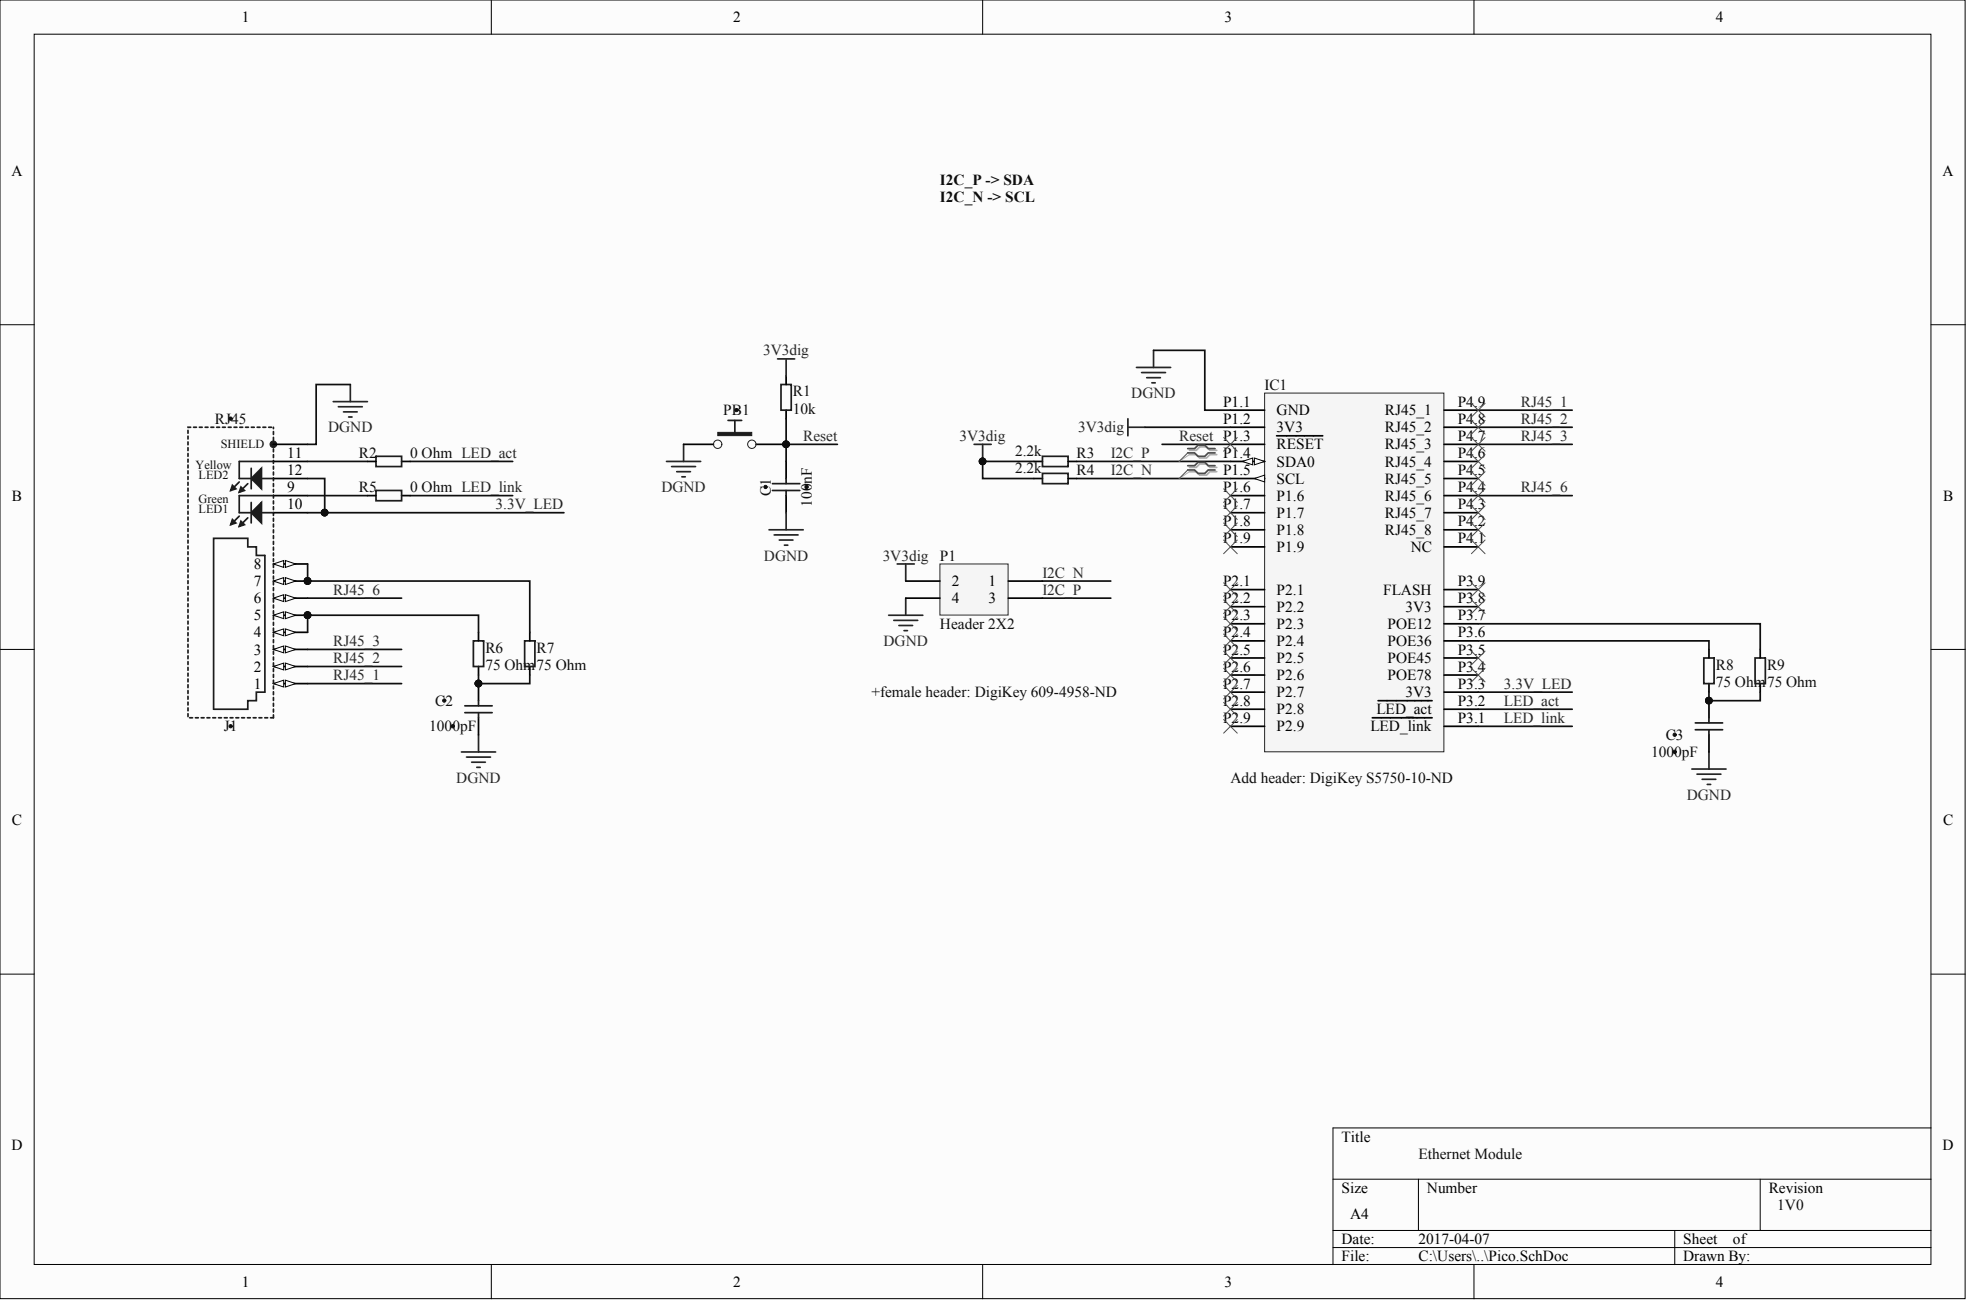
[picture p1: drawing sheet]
<svg xmlns="http://www.w3.org/2000/svg" width="487mm" height="321mm" viewBox="0 0 487 321" stroke-linecap="round" stroke-linejoin="round" font-family="sans-serif">
<defs><g id="words">
<g font-size="3.8">
<text x="59.7" y="5.5">1</text>
<text x="181" y="5.5">2</text>
<text x="302.4" y="5.5">3</text>
<text x="423.7" y="5.5">4</text>
<text x="2.8" y="43.4">A</text>
<text x="479.7" y="43.4">A</text>
<text x="302" y="100.4">P1.1</text>
<text x="360" y="100.4">P4.9</text>
<text x="302" y="104.6">P1.2</text>
<text x="315.2" y="102.5">GND</text>
<text x="315.2" y="106.7">3V3</text>
<text x="342" y="106.7">RJ45_2</text>
<text x="342" y="102.5">RJ45_1</text>
<text x="360" y="104.6">P4.8</text>
<text x="70.9" y="113">11</text>
<text x="302" y="113">P1.4</text>
<text x="315.2" y="110.9">RESET</text>
<text x="342" y="110.9">RJ45_3</text>
<text x="360" y="113">P4.6</text>
<text x="360" y="108.8">P4.7</text>
<text x="70.9" y="117.2">12</text>
<text x="302" y="117.2">P1.5</text>
<text x="315.2" y="115.1">SDA0</text>
<text x="315.2" y="119.3">SCL</text>
<text x="342" y="119.3">RJ45_5</text>
<text x="342" y="115.1">RJ45_4</text>
<text x="360" y="117.2">P4.5</text>
<text x="3" y="123.6">B</text>
<text x="70.9" y="121.5">9</text>
<text x="70.9" y="125.7">10</text>
<text x="302" y="121.5">P1.6</text>
<text x="302" y="125.7">P1.7</text>
<text x="315.2" y="123.6">P1.6</text>
<text x="342" y="123.6">RJ45_6</text>
<text x="360" y="125.7">P4.3</text>
<text x="360" y="121.5">P4.4</text>
<text x="479.8" y="123.6">B</text>
<text x="302" y="129.9">P1.8</text>
<text x="315.2" y="127.8">P1.7</text>
<text x="315.2" y="132">P1.8</text>
<text x="342" y="132">RJ45_8</text>
<text x="342" y="127.8">RJ45_7</text>
<text x="360" y="129.9">P4.2</text>
<text x="302" y="134.1">P1.9</text>
<text x="315.2" y="136.2">P1.9</text>
<text x="348.3" y="136.2">NC</text>
<text x="360" y="134.1">P4.1</text>
<text x="62.7" y="140.4">8</text>
<text x="62.7" y="148.9">6</text>
<text x="62.7" y="144.6">7</text>
<text x="235" y="144.6">2</text>
<text x="235" y="148.9">4</text>
<text x="244.1" y="144.6">1</text>
<text x="244.1" y="148.9">3</text>
<text x="302" y="144.6">P2.1</text>
<text x="302" y="148.9">P2.2</text>
<text x="315.2" y="146.8">P2.1</text>
<text x="341.6" y="146.8">FLASH</text>
<text x="360" y="148.9">P3.8</text>
<text x="360" y="144.6">P3.9</text>
<text x="62.7" y="153.1">5</text>
<text x="302" y="153.1">P2.3</text>
<text x="315.2" y="151">P2.2</text>
<text x="315.2" y="155.2">P2.3</text>
<text x="342.6" y="155.2">POE12</text>
<text x="347" y="151">3V3</text>
<text x="360" y="153.1">P3.7</text>
<text x="62.7" y="161.5">3</text>
<text x="62.7" y="157.3">4</text>
<text x="302" y="157.3">P2.4</text>
<text x="302" y="161.5">P2.5</text>
<text x="315.2" y="159.4">P2.4</text>
<text x="342.6" y="159.4">POE36</text>
<text x="360" y="161.5">P3.5</text>
<text x="360" y="157.3">P3.6</text>
<text x="62.7" y="165.7">2</text>
<text x="302" y="165.7">P2.6</text>
<text x="315.2" y="163.6">P2.5</text>
<text x="315.2" y="167.8">P2.6</text>
<text x="342.6" y="167.8">POE78</text>
<text x="342.6" y="163.6">POE45</text>
<text x="360" y="165.7">P3.4</text>
<text x="62.7" y="169.9">1</text>
<text x="302" y="169.9">P2.7</text>
<text x="315.2" y="172.1">P2.7</text>
<text x="347" y="172.1">3V3</text>
<text x="360" y="169.9">P3.3</text>
<text x="302" y="174.2">P2.8</text>
<text x="302" y="178.4">P2.9</text>
<text x="315.2" y="176.3">P2.8</text>
<text x="339.9" y="176.3">LED_act</text>
<text x="360" y="178.4">P3.1</text>
<text x="360" y="174.2">P3.2</text>
<text x="315.2" y="180.5">P2.9</text>
<text x="338.4" y="180.5">LED_link</text>
<text x="3" y="203.7">C</text>
<text x="479.8" y="203.7">C</text>
<text x="331.3" y="281.7">Title</text>
<text x="2.8" y="283.8">D</text>
<text x="479.7" y="283.8">D</text>
<text x="331.3" y="294.3">Size</text>
<text x="352.4" y="294.3">Number</text>
<text x="436.8" y="294.3">Revision</text>
<text x="333.4" y="300.7">A4</text>
<text x="331.3" y="307">Date:</text>
<text x="331.3" y="311.2">File:</text>
<text x="350.2" y="307">2017-04-07</text>
<text x="350.2" y="311.2">C:\Users\..\Pico.SchDoc</text>
<text x="415.7" y="307">Sheet</text>
<text x="415.7" y="311.2">Drawn By:</text>
<text x="427.9" y="307">of</text>
<text x="59.7" y="317.5">1</text>
<text x="181" y="317.5">2</text>
<text x="302.4" y="317.5">3</text>
<text x="423.7" y="317.5">4</text>
</g>
<g font-size="3.8" fill="#0e0e0e">
<text x="232.1" y="45.5">I2C_P -&gt; SDA</text>
<text x="232.1" y="49.8">I2C_N -&gt; SCL</text>
<text x="195.8" y="97.8">R1</text>
<text x="312.3" y="96.2">IC1</text>
<text x="53" y="104.6">RJ45</text>
<text x="178.6" y="102.5">PB1</text>
<text x="195.8" y="102.1">10k</text>
<text x="88.6" y="113">R2</text>
<text x="101.3" y="113">0 Ohm LED_act</text>
<text x="250.7" y="112.6">2.2k</text>
<text x="265.9" y="113">R3</text>
<text x="250.7" y="116.8">2.2k</text>
<text x="265.9" y="117.2">R4</text>
<text x="88.6" y="121.5">R5</text>
<text x="101.3" y="121.5">0 Ohm LED_link</text>
<text x="190.3" y="122.4" transform="rotate(-90 190.3 122.4)">C1</text>
<text x="200.4" y="125" transform="rotate(-90 200.4 125)">100nF</text>
<text x="232.1" y="138.3">P1</text>
<text x="232.1" y="155.2">Header 2X2</text>
<text x="119.8" y="161.1">R6</text>
<text x="132.5" y="161.1">R7</text>
<text x="119.8" y="165.3">75 Ohm75 Ohm</text>
<text x="423.7" y="165.3">R8</text>
<text x="436.3" y="165.3">R9</text>
<text x="215.2" y="172.1">+female header: DigiKey 609-4958-ND</text>
<text x="423.7" y="169.5">75 Ohm75 Ohm</text>
<text x="107.5" y="174.2">C2</text>
<text x="55.3" y="180.5">J1</text>
<text x="106" y="180.5">1000pF</text>
<text x="411.3" y="182.6">C3</text>
<text x="407.7" y="186.8">1000pF</text>
<text x="303.8" y="193.1">Add header: DigiKey S5750-10-ND</text>
<text x="350.2" y="285.9">Ethernet Module</text>
<text x="438.9" y="298.6">1V0</text>
</g>
<g font-size="3.8" fill="#262626">
<text x="188.4" y="87.7">3V3dig</text>
<text x="279.4" y="98.3">DGND</text>
<text x="375.6" y="100.4">RJ45_1</text>
<text x="81" y="106.7">DGND</text>
<text x="266.2" y="106.7">3V3dig</text>
<text x="375.6" y="104.6">RJ45_2</text>
<text x="198.3" y="108.8">Reset</text>
<text x="236.9" y="108.8">3V3dig</text>
<text x="274.3" y="113">I2C_P</text>
<text x="291.2" y="108.8">Reset P1.3</text>
<text x="375.6" y="108.8">RJ45_3</text>
<text x="274.3" y="117.2">I2C_N</text>
<text x="122.4" y="125.7">3.3V_LED</text>
<text x="163.3" y="121.5">DGND</text>
<text x="375.6" y="121.5">RJ45_6</text>
<text x="188.6" y="138.3">DGND</text>
<text x="218" y="138.3">3V3dig</text>
<text x="257.4" y="142.5">I2C_N</text>
<text x="82.3" y="146.8">RJ45_6</text>
<text x="257.4" y="146.8">I2C_P</text>
<text x="82.3" y="159.4">RJ45_3</text>
<text x="218.2" y="159.4">DGND</text>
<text x="82.3" y="167.8">RJ45_1</text>
<text x="82.3" y="163.6">RJ45_2</text>
<text x="371.3" y="169.9">3.3V_LED</text>
<text x="371.3" y="174.2">LED_act</text>
<text x="371.3" y="178.4">LED_link</text>
<text x="112.7" y="193.1">DGND</text>
<text x="416.5" y="197.4">DGND</text>
</g>
<g font-size="3" fill="#0e0e0e">
<text x="54.5" y="110.7">SHIELD</text>
<text x="48.3" y="115.7">Yellow</text>
<text x="49" y="118.2">LED2</text>
<text x="49" y="124.2">Green</text>
<text x="49" y="126.7">LED1</text>
</g>
</g></defs>
<g fill="#fcfcfc" stroke="#000" stroke-width=".25">
<path d="M0 0h485.2v320.4h-485.2z"/>
<path d="M8.4 8.4h468.4v303.6h-468.4z"/>
</g>
<g fill="none" stroke="#000" stroke-width=".25">
<path d="M121.3 0v8.4M242.6 0v8.4M364 0v8.4M0 80.1h8.4M476.8 80.1h8.5M0 160.2h8.4M476.8 160.2h8.5M0 240.4h8.4M476.8 240.4h8.5M476.8 278.3h-147.7v33.8M329.1 291h147.7M350.2 291v12.6"/>
<path d="M434.6 291v12.6M121.3 312.1v8.4M242.6 312.1v8.4M329.1 303.6h147.7M329.1 307.8h147.7M364 312.1v8.4M413.5 303.6v8.5"/>
</g>
<path d="M312.3 97h44.2v88.5h-44.2z" fill="#f5f5f5" stroke="#262626" stroke-width=".25"/>
<path d="M303.8 101.2h8.5M303.8 105.4h8.5M303.8 109.6h8.5M303.8 113.9h8.5M315.2 107.5h11.4" fill="none" stroke="#000" stroke-width=".42"/>
<g fill="#fcfcfc" stroke="#000" stroke-width=".25">
<path d="M309.7 113l2.6 .9-2.6 .8z"/>
<path d="M306.8 113.9l2.5-.9v1.7z"/>
</g>
<path d="M303.8 118.1h8.5" fill="none" stroke="#000" stroke-width=".42"/>
<path d="M309.7 118.1l2.6-.9v1.7z" fill="#fcfcfc" stroke="#000" stroke-width=".25"/>
<g fill="none" stroke="#000" stroke-width=".42">
<path d="M356.6 118.1h8.4M356.6 113.9h8.4M356.6 109.6h8.4M356.6 105.4h8.4M356.6 101.2h8.4M303.8 122.3h8.5M303.8 126.5h8.5M303.8 130.7h8.5M303.8 134.9h8.5M356.6 122.3h8.4M356.6 126.5h8.4M356.6 130.7h8.4"/>
<path d="M356.6 134.9h8.4M303.8 145.5h8.5M303.8 149.7h8.5M303.8 153.9h8.5M303.8 158.1h8.5M356.6 145.5h8.4M356.6 149.7h8.4M356.6 153.9h8.4M356.6 158.1h8.4M67.5 168.7h8.5M303.8 162.4h8.5M303.8 166.6h8.5"/>
<path d="M303.8 170.8h8.5M303.8 175h8.5M303.8 179.2h8.5M338.9 177.1h14.7M340.3 172.9h13.3M356.6 162.4h8.4M356.6 166.6h8.4M356.6 170.8h8.4M356.6 175h8.4M356.6 179.2h8.4"/>
</g>
<path d="M284.8 86.5h12.7v14.7h6.3M265.9 113.9h37.9M265.9 118.1h37.9M282.7 105.4h21.1M365 101.2h23.2M365 105.4h23.2M365 109.6h23.2M365 122.3h23.2M365 175h23.2M365 179.2h23.2" fill="none" stroke="#0e0e0e" stroke-width=".42"/>
<path d="M280.6 90.7h8.5M281.9 91.9h5.9M283.2 93.2h3.3M284.4 94.5h.9M284.8 86.5v4.2M278.5 103.3v4.2M278.5 105.4h4.2" fill="none" stroke="#262626" stroke-width=".42"/>
<g fill="#fcfcfc" stroke="#000" stroke-width=".25">
<path d="M67.5 168.7l2.5-.9v1.7z"/>
<path d="M70.5 167.8l2.5 .9-2.5 .8z"/>
</g>
<path d="M67.5 164.5h8.5" fill="none" stroke="#000" stroke-width=".42"/>
<g fill="#fcfcfc" stroke="#000" stroke-width=".25">
<path d="M67.5 164.5l2.5-.9v1.7z"/>
<path d="M70.5 163.6l2.5 .9-2.5 .8z"/>
</g>
<path d="M67.5 160.2h8.5" fill="none" stroke="#000" stroke-width=".42"/>
<g fill="#fcfcfc" stroke="#000" stroke-width=".25">
<path d="M67.5 160.2l2.5-.8v1.7z"/>
<path d="M70.5 159.4l2.5 .8-2.5 .9z"/>
</g>
<path d="M67.5 156h8.5" fill="none" stroke="#000" stroke-width=".42"/>
<g fill="#fcfcfc" stroke="#000" stroke-width=".25">
<path d="M67.5 156l2.5-.8v1.7z"/>
<path d="M70.5 155.2l2.5 .8-2.5 .9z"/>
</g>
<path d="M67.5 151.8h8.5" fill="none" stroke="#000" stroke-width=".42"/>
<g fill="#fcfcfc" stroke="#000" stroke-width=".25">
<path d="M67.5 151.8l2.5-.8v1.7z"/>
<path d="M70.5 151l2.5 .8-2.5 .9z"/>
</g>
<circle cx="75.9" cy="151.8" r=".82" fill="#0e0e0e" stroke="#0e0e0e" stroke-width=".25"/>
<path d="M67.5 147.6h8.5" fill="none" stroke="#000" stroke-width=".42"/>
<g fill="#fcfcfc" stroke="#000" stroke-width=".25">
<path d="M67.5 147.6l2.5-.8v1.6z"/>
<path d="M70.5 146.8l2.5 .8-2.5 .8z"/>
</g>
<path d="M67.5 143.4h8.5" fill="none" stroke="#000" stroke-width=".42"/>
<g fill="#fcfcfc" stroke="#000" stroke-width=".25">
<path d="M67.5 143.4l2.5-.9v1.7z"/>
<path d="M70.5 142.5l2.5 .9-2.5 .8z"/>
</g>
<circle cx="75.9" cy="143.4" r=".82" fill="#0e0e0e" stroke="#0e0e0e" stroke-width=".25"/>
<path d="M67.5 139.2h8.5" fill="none" stroke="#000" stroke-width=".42"/>
<g fill="#fcfcfc" stroke="#000" stroke-width=".25">
<path d="M67.5 139.2l2.5-.9v1.7z"/>
<path d="M70.5 138.3l2.5 .9-2.5 .8z"/>
</g>
<g fill="none" stroke="#1c1c1c" stroke-width=".42">
<path d="M192.8 94.9h2.6v6.3h-2.6zM59.1 118.9l-2.1 2.1M61.2 119.3l-2.1 2.2M62 115.5v5.1M67.5 113.9h-8.4v4.2h8.4M179.8 103.7h3.3M181.5 103.7v3.4M190.7 119.3h6.8M194.1 118.1v1.2M257.4 112.6h6.3v2.5h-6.3zM257.4 116.8h6.3v2.5h-6.3zM52.7 132.8h8.5v2.1h2.1v2.2h2.1v33.7h-2.1v2.1h-2.1v2.1h-8.5z"/>
<path d="M59.1 127.4l-2.1 2.1M61.2 127.8l-2.1 2.1M62 124v5M67.5 122.3h-8.4v4.2h8.4M190.7 121h6.8M194.1 121v1.3M116.9 158.1h2.5v6.4h-2.5zM129.5 158.1h2.6v6.4h-2.6zM114.8 174.2h6.7M114.8 175.9h6.7M118.2 172.9v1.3M118.2 175.9v1.2"/>
<path d="M418.6 178.4h6.8M420.7 162.4h2.6v6.3h-2.6zM422 177.1v1.3M433.4 162.4h2.5v6.3h-2.5zM418.6 180.1h6.8M422 180.1v1.2"/>
</g>
<path d="M67.5 177.1h-21.1v-71.7h21.1M67.5 177.1v-71.7" fill="none" stroke="#1c1c1c" stroke-width=".42" stroke-dasharray=".7 .7"/>
<g fill="#1c1c1c" stroke="#1c1c1c" stroke-width=".25">
<path d="M177.2 106.7h8.4v.8h-8.4z"/>
<circle cx="67.5" cy="109.6" r=".82"/>
</g>
<g fill="none" stroke="#000" stroke-width=".42">
<path d="M194.1 92.8v2.1M67.5 109.6h8.5M67.5 113.9h8.5M67.5 118.1h8.5M168.8 109.6h7.4M186.7 109.6h7.4M194.1 101.2v2.1M194.1 113.9v4.2M255.3 113.9h2.1M255.3 118.1h2.1M263.7 113.9h2.2M263.7 118.1h2.2"/>
<path d="M67.5 122.3h8.5M67.5 126.5h8.5M194.1 122.3v4.2M118.2 156v2.1M130.8 156v2.1M118.2 164.5v2.1M118.2 168.7v4.2M118.2 177.1v4.2M130.8 164.5v2.1M422 160.2v2.2M422 168.7v2.1M422 172.9v4.2"/>
<path d="M434.6 160.2v2.2M434.6 168.7v2.1M422 181.3v4.2"/>
</g>
<g fill="#1c1c1c" stroke="#1c1c1c" stroke-width=".42">
<path d="M57.4 128.2l.8 .8-1.2 .5z"/>
<path d="M59.5 128.6l.8 .9-1.2 .4z"/>
<path d="M62 126.5l2.6-2.5v5z"/>
<path d="M57.4 119.8l.8 .8-1.2 .4z"/>
<path d="M59.5 120.2l.8 .8-1.2 .5z"/>
<path d="M62 118.1l2.6-2.6v5.1z"/>
</g>
<g fill="#0e0e0e" stroke="#0e0e0e" stroke-width=".25">
<circle cx="56.9" cy="179.2" r=".4"/>
<circle cx="56.9" cy="103.3" r=".4"/>
<circle cx="75.9" cy="151.8" r=".82"/>
<circle cx="75.9" cy="143.4" r=".82"/>
<circle cx="242.6" cy="113.8" r=".82"/>
<circle cx="194.1" cy="109.6" r=".82"/>
<circle cx="80.2" cy="126.5" r=".82"/>
<circle cx="181.9" cy="101.2" r=".4"/>
<circle cx="422" cy="172.9" r=".82"/>
<circle cx="413.5" cy="181.3" r=".4"/>
<circle cx="413.5" cy="185.5" r=".4"/>
<circle cx="189" cy="120.2" r=".4"/>
<circle cx="199.2" cy="120.2" r=".4"/>
<circle cx="118.1" cy="168.7" r=".82"/>
<circle cx="109.7" cy="172.9" r=".4"/>
<circle cx="111.8" cy="179.2" r=".4"/>
</g>
<g fill="none" stroke="#0e0e0e" stroke-width=".42">
<path d="M86.5 94.9h-8.4v14.7h-2.1M76 118.1h4.2v8.4M76 113.9h14.7M101.3 113.9h25.3M194.1 109.6h12.7M194.1 103.3v10.6M255.3 113.9h-12.7v4.2h12.7M286.9 109.6h16.9M76 122.3h14.7M76 126.5h63.3M101.3 122.3h25.3M76 147.6h23.2"/>
<path d="M257.4 147.6h16.9M257.4 143.4h16.9M76 168.7h23.2M76 164.5h23.2M76 160.2h23.2"/>
</g>
<g fill="none" stroke="#262626" stroke-width=".42">
<path d="M82.3 99.1h8.4M86.5 94.9v4.2M192 88.6h4.2M194.1 88.6v4.2M83.6 100.4h5.9M84.8 101.6h3.4M86.1 102.9h.8M164.6 113.9h8.4M165.8 115.1h5.9M167.1 116.4h3.4M168.4 117.7h.8M168.8 109.6v4.3"/>
<path d="M240.5 109.6h4.3M242.6 109.6v4.3M189.9 130.7h8.4M191.2 132h5.9M192.4 133.3h3.4M193.7 134.5h.8M194.1 126.5v4.2M221.5 139.2h4.3M223.7 139.2v4.2M219.4 151.8h8.5M220.7 153.1h5.9M222 154.3h3.3"/>
<path d="M223.2 155.6h.9M223.7 147.6v4.2M113.9 185.5h8.5M115.2 186.8h5.9M116.5 188.1h3.3M117.7 189.3h.9M118.2 181.3v4.2M417.8 189.8h8.4M419 191h5.9M420.3 192.3h3.4M421.6 193.6h.8M422 185.5v4.3"/>
</g>
<g fill="none" stroke="#4c4c4c" stroke-width=".25">
<path d="M363.3 99.5l3.4 3.4M366.7 99.5l-3.4 3.4M302.1 108l3.4 3.3M305.5 108l-3.4 3.3M363.3 116.4l3.4 3.4M363.3 112.2l3.4 3.3M363.3 108l3.4 3.3M363.3 103.7l3.4 3.4M366.7 103.7l-3.4 3.4M366.7 116.4l-3.4 3.4M366.7 112.2l-3.4 3.3M366.7 108l-3.4 3.3"/>
<path d="M302.1 120.6l3.4 3.4M302.1 124.8l3.4 3.4M302.1 129l3.4 3.4M302.1 133.3l3.4 3.3M305.5 120.6l-3.4 3.4M305.5 124.8l-3.4 3.4M305.5 129l-3.4 3.4M305.5 133.3l-3.4 3.3M363.3 133.3l3.4 3.3M363.3 129l3.4 3.4M363.3 124.8l3.4 3.4M363.3 120.6l3.4 3.4"/>
<path d="M366.7 133.3l-3.4 3.3M366.7 129l-3.4 3.4M366.7 124.8l-3.4 3.4M366.7 120.6l-3.4 3.4M302.1 143.8l3.4 3.4M302.1 148l3.4 3.4M302.1 152.2l3.4 3.4M302.1 156.5l3.4 3.3M305.5 143.8l-3.4 3.4M305.5 148l-3.4 3.4M305.5 152.2l-3.4 3.4M305.5 156.5l-3.4 3.3"/>
<path d="M363.3 143.8l3.4 3.4M363.3 148l3.4 3.4M366.7 143.8l-3.4 3.4M366.7 148l-3.4 3.4M302.1 160.7l3.4 3.3M302.1 164.9l3.4 3.4M302.1 169.1l3.4 3.4M302.1 173.3l3.4 3.4M302.1 177.5l3.4 3.4M305.5 160.7l-3.4 3.3M305.5 164.9l-3.4 3.4M305.5 169.1l-3.4 3.4"/>
<path d="M305.5 173.3l-3.4 3.4M305.5 177.5l-3.4 3.4"/>
</g>
<g fill="none" stroke="#1c1c1c" stroke-width=".25">
<circle cx="177.2" cy="109.6" r="1.03"/>
<circle cx="185.7" cy="109.6" r="1.03"/>
</g>
<path d="M232.1 139.2h16.8v12.6h-16.8z" fill="#f5f5f5" stroke="#262626" stroke-width=".25"/>
<path d="M90.7 113.9h2.1M99.2 113.9h2.1M90.7 122.3h2.1M99.2 122.3h2.1M223.7 143.4h8.4M223.7 147.6h8.4M249 143.4h8.4M249 147.6h8.4" fill="none" stroke="#000" stroke-width=".42"/>
<path d="M293.7 111.1h1.7l.8-.8h1.7l.9 .8h1.7M293.7 112.2h1.7l.8 .8h1.7l.9-.8h1.7M293.7 115.3h1.7l.8-.8h1.7l.9 .8h1.7M293.7 116.4h1.7l.8 .8h1.7l.9-.8h1.7" fill="none" stroke="#aeaeae" stroke-width=".42"/>
<path d="M293.7 112.2l-2.5 1.7M293.7 116.4l-2.5 1.7" fill="none" stroke="#aeaeae" stroke-width=".25"/>
<path d="M293.3 110.7h1.7l.8-.8h1.7l.8 .8h1.7M293.3 111.8h1.7l.8 .8h1.7l.8-.8h1.7M293.3 114.9h1.7l.8-.8h1.7l.8 .8h1.7M293.3 116h1.7l.8 .8h1.7l.8-.8h1.7" fill="none" stroke="#4c4c4c" stroke-width=".42"/>
<path d="M293.3 111.8l-2.1 2.1M293.3 116l-2.1 2.1M363.3 160.7l3.4 3.3M363.3 164.9l3.4 3.4M366.7 160.7l-3.4 3.3M366.7 164.9l-3.4 3.4" fill="none" stroke="#4c4c4c" stroke-width=".25"/>
<path d="M76 139.2v4.2h54.8v12.6M76 156v-4.2h42.2v4.2M365 158.1h57v2.1M365 153.9h69.6v6.3M118.2 166.6v2.1h12.6v-2.1M365 170.8h23.2M422 170.8v2.1h12.6v-2.1" fill="none" stroke="#0e0e0e" stroke-width=".42"/>
<g fill="#0e0e0e" stroke="#0e0e0e" stroke-width=".25">
<circle cx="75.9" cy="143.4" r=".82"/>
<circle cx="75.9" cy="151.8" r=".82"/>
<circle cx="118.1" cy="168.7" r=".82"/>
<circle cx="422" cy="172.9" r=".82"/>
</g>
<path d="M92.8 112.6h6.4v2.5h-6.4zM92.8 121h6.4v2.6h-6.4z" fill="none" stroke="#1c1c1c" stroke-width=".42"/>
<use href="#words"/>
</svg>
